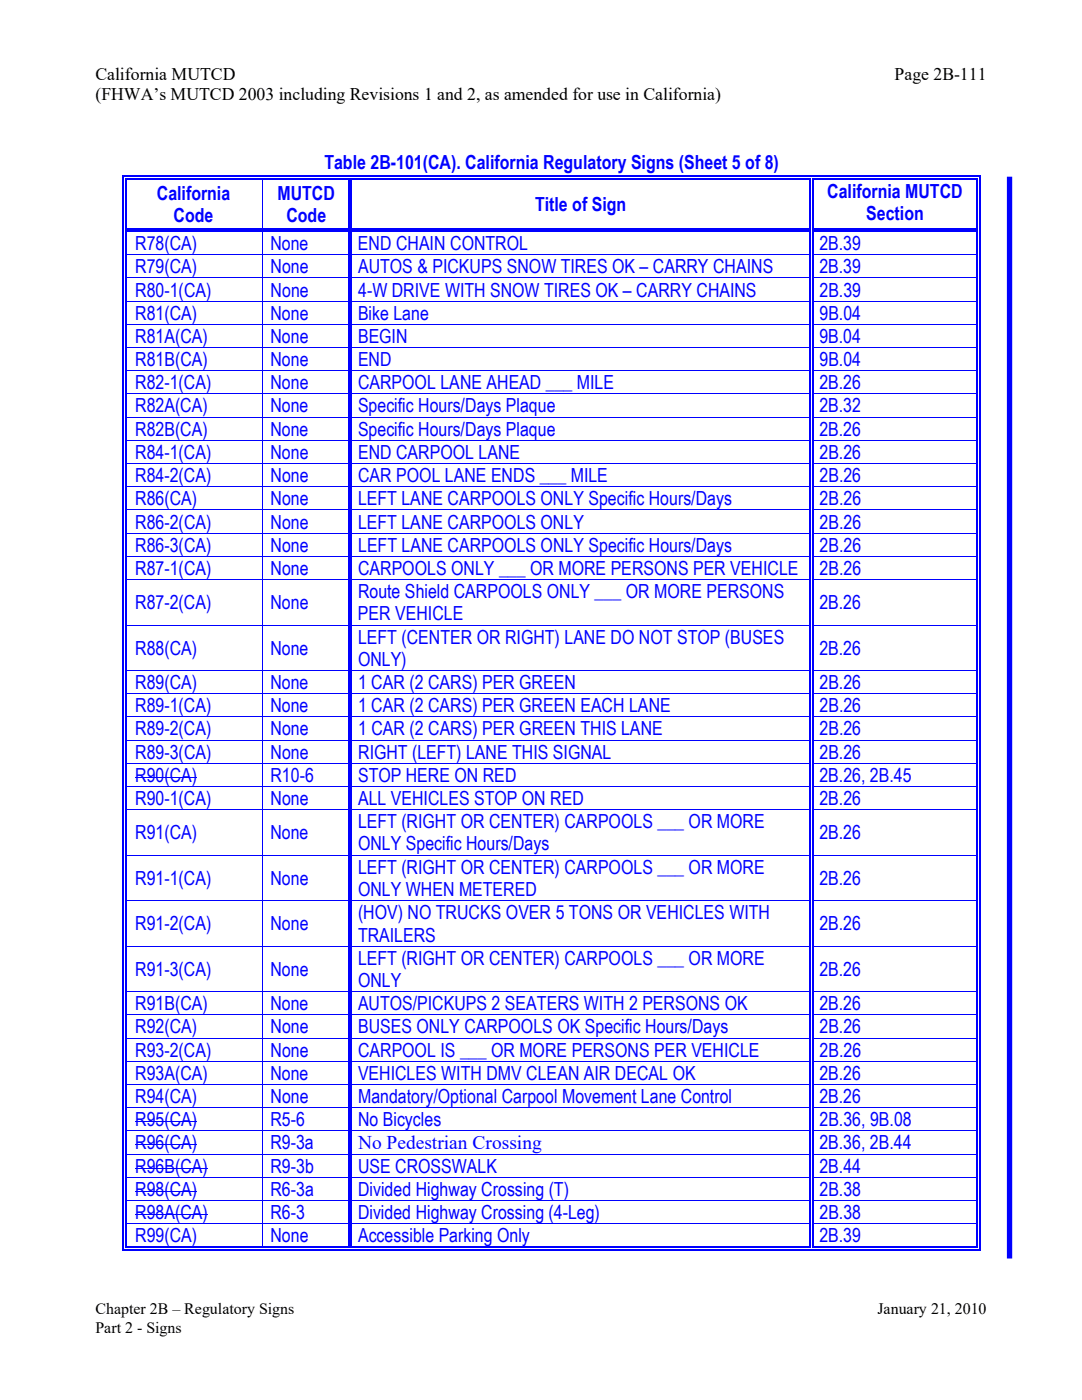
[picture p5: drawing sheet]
<svg xmlns="http://www.w3.org/2000/svg" width="216mm" height="279mm" viewBox="0 0 216 279" stroke-linecap="round" stroke-linejoin="round" font-family="sans-serif">
<defs><g id="words">
<g font-size="3.9" fill="#00f">
<text x="64.7" y="33.7">Table 2B-101(CA). California Regulatory Signs (Sheet 5 of 8)</text>
<text x="31.3" y="39.9">California</text>
<text x="55.4" y="39.9">MUTCD</text>
<text x="165.1" y="39.5">California MUTCD</text>
<text x="34.6" y="44.3">Code</text>
<text x="57.1" y="44.3">Code</text>
<text x="106.8" y="42.1">Title of Sign</text>
<text x="172.8" y="44">Section</text>
<text x="27" y="49.9">R78(CA)</text>
<text x="54" y="49.9">None</text>
<text x="71.4" y="49.9">END CHAIN CONTROL</text>
<text x="163.5" y="49.9">2B.39</text>
<text x="27" y="54.5">R79(CA)</text>
<text x="27" y="59.2">R80-1(CA)</text>
<text x="54" y="54.5">None</text>
<text x="54" y="59.2">None</text>
<text x="71.5" y="54.5">AUTOS &amp; PICKUPS SNOW TIRES OK – CARRY CHAINS</text>
<text x="71.5" y="59.2">4-W DRIVE WITH SNOW TIRES OK – CARRY CHAINS</text>
<text x="163.5" y="54.5">2B.39</text>
<text x="163.5" y="59.2">2B.39</text>
<text x="27" y="63.8">R81(CA)</text>
<text x="54" y="63.8">None</text>
<text x="71.4" y="63.8">Bike Lane</text>
<text x="163.5" y="63.8">9B.04</text>
<text x="27" y="68.4">R81A(CA)</text>
<text x="54" y="68.4">None</text>
<text x="71.5" y="68.4">BEGIN</text>
<text x="163.5" y="68.4">9B.04</text>
<text x="27" y="73.1">R81B(CA)</text>
<text x="27" y="77.7">R82-1(CA)</text>
<text x="54" y="73.1">None</text>
<text x="54" y="77.7">None</text>
<text x="71.4" y="73.1">END</text>
<text x="71.4" y="77.7">CARPOOL LANE AHEAD ___ MILE</text>
<text x="163.5" y="77.7">2B.26</text>
<text x="163.5" y="73.1">9B.04</text>
<text x="27" y="82.3">R82A(CA)</text>
<text x="54" y="82.3">None</text>
<text x="71.4" y="82.3">Specific Hours/Days Plaque</text>
<text x="163.5" y="82.3">2B.32</text>
<text x="27" y="87">R82B(CA)</text>
<text x="54" y="87">None</text>
<text x="71.4" y="87">Specific Hours/Days Plaque</text>
<text x="163.5" y="87">2B.26</text>
<text x="27" y="91.6">R84-1(CA)</text>
<text x="54" y="91.6">None</text>
<text x="71.5" y="91.6">END CARPOOL LANE</text>
<text x="163.5" y="91.6">2B.26</text>
<text x="27" y="96.2">R84-2(CA)</text>
<text x="27" y="100.8">R86(CA)</text>
<text x="54" y="100.8">None</text>
<text x="54" y="96.2">None</text>
<text x="71.5" y="96.2">CAR POOL LANE ENDS ___ MILE</text>
<text x="71.5" y="100.8">LEFT LANE CARPOOLS ONLY Specific Hours/Days</text>
<text x="163.5" y="96.2">2B.26</text>
<text x="163.5" y="100.8">2B.26</text>
<text x="27" y="105.5">R86-2(CA)</text>
<text x="54" y="105.5">None</text>
<text x="71.5" y="105.5">LEFT LANE CARPOOLS ONLY</text>
<text x="163.5" y="105.5">2B.26</text>
<text x="27" y="110.1">R86-3(CA)</text>
<text x="54" y="110.1">None</text>
<text x="71.5" y="110.1">LEFT LANE CARPOOLS ONLY Specific Hours/Days</text>
<text x="163.5" y="110.1">2B.26</text>
<text x="27" y="114.7">R87-1(CA)</text>
<text x="54" y="114.7">None</text>
<text x="71.4" y="119.4">Route Shield CARPOOLS ONLY ___ OR MORE PERSONS</text>
<text x="71.5" y="114.7">CARPOOLS ONLY ___ OR MORE PERSONS PER VEHICLE</text>
<text x="163.6" y="114.7">2B.26</text>
<text x="27" y="121.6">R87-2(CA)</text>
<text x="54" y="121.6">None</text>
<text x="71.4" y="123.8">PER VEHICLE</text>
<text x="163.5" y="121.6">2B.26</text>
<text x="27" y="130.7">R88(CA)</text>
<text x="54" y="130.7">None</text>
<text x="71.4" y="128.4">LEFT (CENTER OR RIGHT) LANE DO NOT STOP (BUSES</text>
<text x="163.5" y="130.7">2B.26</text>
<text x="27" y="137.5">R89(CA)</text>
<text x="54" y="137.5">None</text>
<text x="71.4" y="132.9">ONLY)</text>
<text x="71.4" y="137.5">1 CAR (2 CARS) PER GREEN</text>
<text x="163.5" y="137.5">2B.26</text>
<text x="27" y="142.2">R89-1(CA)</text>
<text x="54" y="142.2">None</text>
<text x="71.4" y="142.2">1 CAR (2 CARS) PER GREEN EACH LANE</text>
<text x="163.5" y="142.2">2B.26</text>
<text x="27" y="146.8">R89-2(CA)</text>
<text x="54" y="146.8">None</text>
<text x="71.5" y="146.8">1 CAR (2 CARS) PER GREEN THIS LANE</text>
<text x="163.5" y="146.8">2B.26</text>
<text x="27" y="151.4">R89-3(CA)</text>
<text x="54" y="151.4">None</text>
<text x="71.5" y="151.4">RIGHT (LEFT) LANE THIS SIGNAL</text>
<text x="163.5" y="151.4">2B.26</text>
<text x="27" y="156">R90(CA)</text>
<text x="27" y="160.7">R90-1(CA)</text>
<text x="54" y="156">R10-6</text>
<text x="54" y="160.7">None</text>
<text x="71.5" y="156">STOP HERE ON RED</text>
<text x="71.5" y="160.7">ALL VEHICLES STOP ON RED</text>
<text x="163.5" y="156">2B.26, 2B.45</text>
<text x="163.5" y="160.7">2B.26</text>
<text x="27" y="167.5">R91(CA)</text>
<text x="54" y="167.5">None</text>
<text x="71.4" y="165.3">LEFT (RIGHT OR CENTER) CARPOOLS ___ OR MORE</text>
<text x="163.5" y="167.5">2B.26</text>
<text x="71.4" y="169.7">ONLY Specific Hours/Days</text>
<text x="27" y="176.6">R91-1(CA)</text>
<text x="54" y="176.6">None</text>
<text x="71.4" y="174.4">LEFT (RIGHT OR CENTER) CARPOOLS ___ OR MORE</text>
<text x="71.4" y="178.8">ONLY WHEN METERED</text>
<text x="163.5" y="176.6">2B.26</text>
<text x="27" y="185.7">R91-2(CA)</text>
<text x="54" y="185.7">None</text>
<text x="71.4" y="183.5">(HOV) NO TRUCKS OVER 5 TONS OR VEHICLES WITH</text>
<text x="163.5" y="185.7">2B.26</text>
<text x="71.4" y="187.9">TRAILERS</text>
<text x="27" y="194.8">R91-3(CA)</text>
<text x="54" y="194.8">None</text>
<text x="71.4" y="192.5">LEFT (RIGHT OR CENTER) CARPOOLS ___ OR MORE</text>
<text x="71.4" y="197">ONLY</text>
<text x="163.5" y="194.8">2B.26</text>
<text x="27" y="201.6">R91B(CA)</text>
<text x="54" y="201.6">None</text>
<text x="71.4" y="201.6">AUTOS/PICKUPS 2 SEATERS WITH 2 PERSONS OK</text>
<text x="163.5" y="201.6">2B.26</text>
<text x="27" y="206.2">R92(CA)</text>
<text x="54" y="206.2">None</text>
<text x="71.5" y="206.2">BUSES ONLY CARPOOLS OK Specific Hours/Days</text>
<text x="163.5" y="206.2">2B.26</text>
<text x="27" y="210.9">R93-2(CA)</text>
<text x="27" y="215.5">R93A(CA)</text>
<text x="54" y="215.5">None</text>
<text x="54" y="210.9">None</text>
<text x="71.4" y="215.5">VEHICLES WITH DMV CLEAN AIR DECAL OK</text>
<text x="71.5" y="210.9">CARPOOL IS ___ OR MORE PERSONS PER VEHICLE</text>
<text x="163.5" y="215.5">2B.26</text>
<text x="163.5" y="210.9">2B.26</text>
<text x="27" y="220.1">R94(CA)</text>
<text x="54" y="220.1">None</text>
<text x="71.5" y="220.1">Mandatory/Optional Carpool Movement Lane Control</text>
<text x="163.5" y="220.1">2B.26</text>
<text x="27" y="224.8">R95(CA)</text>
<text x="54" y="224.8">R5-6</text>
<text x="71.4" y="224.8">No Bicycles</text>
<text x="163.5" y="224.8">2B.36, 9B.08</text>
<text x="27" y="229.4">R96(CA)</text>
<text x="54" y="229.4">R9-3a</text>
<text x="71.4" y="229.3">No Pedestrian Crossing</text>
<text x="163.5" y="229.4">2B.36, 2B.44</text>
<text x="27" y="234">R96B(CA)</text>
<text x="27" y="238.7">R98(CA)</text>
<text x="54" y="234">R9-3b</text>
<text x="54" y="238.7">R6-3a</text>
<text x="71.5" y="238.7">Divided Highway Crossing (T)</text>
<text x="71.5" y="234">USE CROSSWALK</text>
<text x="163.5" y="234">2B.44</text>
<text x="163.5" y="238.7">2B.38</text>
<text x="27" y="243.3">R98A(CA)</text>
<text x="54" y="243.3">R6-3</text>
<text x="71.4" y="243.3">Divided Highway Crossing (4-Leg)</text>
<text x="163.5" y="243.3">2B.38</text>
<text x="27" y="247.9">R99(CA)</text>
<text x="54" y="247.9">None</text>
<text x="71.5" y="247.9">Accessible Parking Only</text>
<text x="163.5" y="247.9">2B.39</text>
</g>
<g font-size="3.5">
<text x="19" y="15.9">California MUTCD</text>
<text x="178.5" y="15.9">Page 2B-111</text>
<text x="19" y="20">(FHWA’s MUTCD 2003 including Revisions 1 and 2, as amended for use in California)</text>
</g>
<g font-size="3.2">
<text x="19" y="262.3">Chapter 2B – Regulatory Signs</text>
<text x="175.1" y="262.3">January 21, 2010</text>
<text x="19" y="265.9">Part 2 - Signs</text>
</g>
</g></defs>
<g fill="#00f">
<path d="M24.5 35.1h.2v.8h-.2z"/>
<path d="M24.5 35.1h.8v.2h-.8z"/>
<path d="M25 35.6h.3v.3h-.3z"/>
<path d="M25 35.6h.3v.2h-.3z"/>
<path d="M25.3 35.1h.7v.2h-.7z"/>
<path d="M25.3 35.6h.7v.2h-.7z"/>
</g>
<path d="M26 35.2h26.3M26 35.7h26.3" fill="none" stroke="#00f" stroke-width=".25"/>
<g fill="#00f">
<path d="M52.3 35.8l.2 .1z"/>
<path d="M52.3 35.1h.8v.2h-.8z"/>
<path d="M52.3 35.6h.8v.2h-.8z"/>
</g>
<path d="M53.1 35.2h16.4M53.1 35.7h16.4" fill="none" stroke="#00f" stroke-width=".25"/>
<g fill="#00f">
<path d="M70 35.8l.2 .1z"/>
<path d="M69.5 35.8l.2 .1z"/>
<path d="M69.5 35.1h.7v.2h-.7z"/>
<path d="M69.5 35.6h.2v.2h-.2z"/>
<path d="M70 35.6h.2v.2h-.2z"/>
</g>
<path d="M70.2 35.2h91.3M70.2 35.7h91.3" fill="none" stroke="#00f" stroke-width=".25"/>
<g fill="#00f">
<path d="M162.1 35.8l.2 .1z"/>
<path d="M161.5 35.8l.3 .1z"/>
<path d="M161.5 35.1h.8v.2h-.8z"/>
<path d="M161.5 35.6h.3v.2h-.3z"/>
<path d="M162.1 35.6h.2v.2h-.2z"/>
</g>
<path d="M162.3 35.2h32.6M162.3 35.7h32.6" fill="none" stroke="#00f" stroke-width=".25"/>
<g fill="#00f">
<path d="M195.4 35.1h.2v.8h-.2z"/>
<path d="M194.9 35.1h.7v.2h-.7z"/>
<path d="M194.9 35.6h.2v.3h-.2z"/>
<path d="M194.9 35.6h.2v.2h-.2z"/>
</g>
<path d="M24.6 35.9v9.6M25.1 35.9v9.6M69.6 35.9v9.6M70.1 35.9v9.6M161.7 35.9v9.6M162.2 35.9v9.6M195 35.9v9.6M195.5 35.9v9.6" fill="none" stroke="#00f" stroke-width=".25"/>
<path d="M52.4 35.9v9.6" fill="none" stroke="#00f" stroke-width=".2"/>
<g fill="#00f">
<path d="M25 46.3h.3z"/>
<path d="M24.5 45.5h.2v.8h-.2z"/>
<path d="M25 45.5h.3v.3h-.3z"/>
<path d="M25 46h.3v.3h-.3z"/>
</g>
<path d="M25.3 45.6h27M25.3 46.1h27" fill="none" stroke="#00f" stroke-width=".25"/>
<g fill="#00f">
<path d="M52.3 46.3h.2z"/>
<path d="M52.3 45.5h.8v.3h-.8z"/>
<path d="M52.3 46h.8v.3h-.8z"/>
</g>
<path d="M53.1 45.6h16.4M53.1 46.1h16.4" fill="none" stroke="#00f" stroke-width=".25"/>
<g fill="#00f">
<path d="M70 46.3h.2z"/>
<path d="M69.5 46.3h.2z"/>
<path d="M69.5 45.5h.2v.3h-.2z"/>
<path d="M69.5 46h.2v.3h-.2z"/>
<path d="M70 45.5h.2v.3h-.2z"/>
<path d="M70 46h.2v.3h-.2z"/>
</g>
<path d="M70.2 45.6h91.3M70.2 46.1h91.3" fill="none" stroke="#00f" stroke-width=".25"/>
<g fill="#00f">
<path d="M162.1 46.3h.2z"/>
<path d="M161.5 46.3h.3z"/>
<path d="M161.5 45.5h.3v.3h-.3z"/>
<path d="M161.5 46h.3v.3h-.3z"/>
<path d="M162.1 45.5h.2v.3h-.2z"/>
<path d="M162.1 46h.2v.3h-.2z"/>
</g>
<path d="M162.3 45.6h32.6M162.3 46.1h32.6" fill="none" stroke="#00f" stroke-width=".25"/>
<g fill="#00f">
<path d="M195.4 46.3h.2z"/>
<path d="M194.9 46.3h.2z"/>
<path d="M194.9 45.5h.2v.3h-.2z"/>
<path d="M194.9 46h.2v.3h-.2z"/>
<path d="M195.4 45.5h.2v.8h-.2z"/>
</g>
<path d="M24.6 46.3v4.5M25.1 46.3v4.5M69.6 46.3v4.5M70.1 46.3v4.5M161.7 46.3v4.5M162.2 46.3v4.5M195 46.3v4.5M195.5 46.3v4.5" fill="none" stroke="#00f" stroke-width=".25"/>
<path d="M52.4 46.3v4.5" fill="none" stroke="#00f" stroke-width=".2"/>
<g fill="#00f">
<path d="M25 50.8h.3v.1h-.3z"/>
<path d="M24.5 50.8h.2v.1h-.2z"/>
</g>
<path d="M25.3 50.8h44.2" fill="none" stroke="#00f" stroke-width=".2"/>
<g fill="#00f">
<path d="M70 50.8h.2v.1h-.2z"/>
<path d="M69.5 50.8h.2v.1h-.2z"/>
</g>
<path d="M70.2 50.8h91.3" fill="none" stroke="#00f" stroke-width=".2"/>
<g fill="#00f">
<path d="M162.1 50.8h.2v.1h-.2z"/>
<path d="M161.5 50.8h.3v.1h-.3z"/>
</g>
<path d="M162.3 50.8h32.6" fill="none" stroke="#00f" stroke-width=".2"/>
<g fill="#00f">
<path d="M195.4 50.8h.2v.1h-.2z"/>
<path d="M194.9 50.8h.2v.1h-.2z"/>
</g>
<path d="M24.6 50.9v4.5M25.1 50.9v4.5M69.6 50.9v4.5M70.1 50.9v4.5M161.7 50.9v4.5M162.2 50.9v4.5M195 50.9v4.5M195.5 50.9v4.5" fill="none" stroke="#00f" stroke-width=".25"/>
<path d="M52.4 50.9v4.5" fill="none" stroke="#00f" stroke-width=".2"/>
<g fill="#00f">
<path d="M25 55.4h.3v.2h-.3z"/>
<path d="M24.5 55.4h.2v.2h-.2z"/>
</g>
<path d="M25.3 55.5h44.2" fill="none" stroke="#00f" stroke-width=".2"/>
<g fill="#00f">
<path d="M70 55.4h.2v.2h-.2z"/>
<path d="M69.5 55.4h.2v.2h-.2z"/>
</g>
<path d="M70.2 55.5h91.3" fill="none" stroke="#00f" stroke-width=".2"/>
<g fill="#00f">
<path d="M162.1 55.4h.2v.2h-.2z"/>
<path d="M161.5 55.4h.3v.2h-.3z"/>
</g>
<path d="M162.3 55.5h32.6" fill="none" stroke="#00f" stroke-width=".2"/>
<g fill="#00f">
<path d="M195.4 55.4h.2v.2h-.2z"/>
<path d="M194.9 55.4h.2v.2h-.2z"/>
</g>
<path d="M24.6 55.6v4.4M25.1 55.6v4.4M69.6 55.6v4.4M70.1 55.6v4.4M161.7 55.6v4.4M162.2 55.6v4.4M195 55.6v4.4M195.5 55.6v4.4" fill="none" stroke="#00f" stroke-width=".25"/>
<path d="M52.4 55.6v4.4" fill="none" stroke="#00f" stroke-width=".2"/>
<g fill="#00f">
<path d="M25 60h.3v.2h-.3z"/>
<path d="M24.5 60h.2v.2h-.2z"/>
</g>
<path d="M25.3 60.1h44.2" fill="none" stroke="#00f" stroke-width=".2"/>
<g fill="#00f">
<path d="M70 60h.2v.2h-.2z"/>
<path d="M69.5 60h.2v.2h-.2z"/>
</g>
<path d="M70.2 60.1h91.3" fill="none" stroke="#00f" stroke-width=".2"/>
<g fill="#00f">
<path d="M162.1 60h.2v.2h-.2z"/>
<path d="M161.5 60h.3v.2h-.3z"/>
</g>
<path d="M162.3 60.1h32.6" fill="none" stroke="#00f" stroke-width=".2"/>
<g fill="#00f">
<path d="M195.4 60h.2v.2h-.2z"/>
<path d="M194.9 60h.2v.2h-.2z"/>
</g>
<path d="M24.6 60.2v4.4M25.1 60.2v4.4M69.6 60.2v4.4M70.1 60.2v4.4M161.7 60.2v4.4M162.2 60.2v4.4M195 60.2v4.4M195.5 60.2v4.4" fill="none" stroke="#00f" stroke-width=".25"/>
<path d="M52.4 60.2v4.4" fill="none" stroke="#00f" stroke-width=".2"/>
<g fill="#00f">
<path d="M25 64.6h.3v.2h-.3z"/>
<path d="M24.5 64.6h.2v.2h-.2z"/>
</g>
<path d="M25.3 64.7h44.2" fill="none" stroke="#00f" stroke-width=".2"/>
<g fill="#00f">
<path d="M70 64.6h.2v.2h-.2z"/>
<path d="M69.5 64.6h.2v.2h-.2z"/>
</g>
<path d="M70.2 64.7h91.3" fill="none" stroke="#00f" stroke-width=".2"/>
<g fill="#00f">
<path d="M162.1 64.6h.2v.2h-.2z"/>
<path d="M161.5 64.6h.3v.2h-.3z"/>
</g>
<path d="M162.3 64.7h32.6" fill="none" stroke="#00f" stroke-width=".2"/>
<g fill="#00f">
<path d="M195.4 64.6h.2v.2h-.2z"/>
<path d="M194.9 64.6h.2v.2h-.2z"/>
</g>
<path d="M24.6 64.8v4.5M25.1 64.8v4.5M69.6 64.8v4.5M70.1 64.8v4.5M161.7 64.8v4.5M162.2 64.8v4.5M195 64.8v4.5M195.5 64.8v4.5" fill="none" stroke="#00f" stroke-width=".25"/>
<path d="M52.4 64.8v4.5" fill="none" stroke="#00f" stroke-width=".2"/>
<g fill="#00f">
<path d="M25 69.3h.3v.1h-.3z"/>
<path d="M24.5 69.3h.2v.1h-.2z"/>
</g>
<path d="M25.3 69.4h44.2" fill="none" stroke="#00f" stroke-width=".2"/>
<g fill="#00f">
<path d="M70 69.3h.2v.1h-.2z"/>
<path d="M69.5 69.3h.2v.1h-.2z"/>
</g>
<path d="M70.2 69.4h91.3" fill="none" stroke="#00f" stroke-width=".2"/>
<g fill="#00f">
<path d="M162.1 69.3h.2v.1h-.2z"/>
<path d="M161.5 69.3h.3v.1h-.3z"/>
</g>
<path d="M162.3 69.4h32.6" fill="none" stroke="#00f" stroke-width=".2"/>
<g fill="#00f">
<path d="M195.4 69.3h.2v.1h-.2z"/>
<path d="M194.9 69.3h.2v.1h-.2z"/>
</g>
<path d="M24.6 69.4v4.5M25.1 69.4v4.5M69.6 69.4v4.5M70.1 69.4v4.5M161.7 69.4v4.5M162.2 69.4v4.5M195 69.4v4.5M195.5 69.4v4.5" fill="none" stroke="#00f" stroke-width=".25"/>
<path d="M52.4 69.4v4.5" fill="none" stroke="#00f" stroke-width=".2"/>
<g fill="#00f">
<path d="M25 73.9h.3v.2h-.3z"/>
<path d="M24.5 73.9h.2v.2h-.2z"/>
</g>
<path d="M25.3 74h44.2" fill="none" stroke="#00f" stroke-width=".2"/>
<g fill="#00f">
<path d="M70 73.9h.2v.2h-.2z"/>
<path d="M69.5 73.9h.2v.2h-.2z"/>
</g>
<path d="M70.2 74h91.3" fill="none" stroke="#00f" stroke-width=".2"/>
<g fill="#00f">
<path d="M162.1 73.9h.2v.2h-.2z"/>
<path d="M161.5 73.9h.3v.2h-.3z"/>
</g>
<path d="M162.3 74h32.6" fill="none" stroke="#00f" stroke-width=".2"/>
<g fill="#00f">
<path d="M195.4 73.9h.2v.2h-.2z"/>
<path d="M194.9 73.9h.2v.2h-.2z"/>
</g>
<path d="M24.6 74.1v4.4M25.1 74.1v4.4M69.6 74.1v4.4M70.1 74.1v4.4M161.7 74.1v4.4M162.2 74.1v4.4M195 74.1v4.4M195.5 74.1v4.4" fill="none" stroke="#00f" stroke-width=".25"/>
<path d="M52.4 74.1v4.4" fill="none" stroke="#00f" stroke-width=".2"/>
<g fill="#00f">
<path d="M25 78.5h.3v.2h-.3z"/>
<path d="M24.5 78.5h.2v.2h-.2z"/>
</g>
<path d="M25.3 78.6h44.2" fill="none" stroke="#00f" stroke-width=".2"/>
<g fill="#00f">
<path d="M70 78.5h.2v.2h-.2z"/>
<path d="M69.5 78.5h.2v.2h-.2z"/>
</g>
<path d="M70.2 78.6h91.3" fill="none" stroke="#00f" stroke-width=".2"/>
<g fill="#00f">
<path d="M162.1 78.5h.2v.2h-.2z"/>
<path d="M161.5 78.5h.3v.2h-.3z"/>
</g>
<path d="M162.3 78.6h32.6" fill="none" stroke="#00f" stroke-width=".2"/>
<g fill="#00f">
<path d="M195.4 78.5h.2v.2h-.2z"/>
<path d="M194.9 78.5h.2v.2h-.2z"/>
</g>
<path d="M24.6 78.7v4.5M25.1 78.7v4.5M69.6 78.7v4.5M70.1 78.7v4.5M161.7 78.7v4.5M162.2 78.7v4.5M195 78.7v4.5M195.5 78.7v4.5" fill="none" stroke="#00f" stroke-width=".25"/>
<path d="M52.4 78.7v4.5" fill="none" stroke="#00f" stroke-width=".2"/>
<g fill="#00f">
<path d="M25 83.2h.3v.1h-.3z"/>
<path d="M24.5 83.2h.2v.1h-.2z"/>
</g>
<path d="M25.3 83.2h44.2" fill="none" stroke="#00f" stroke-width=".2"/>
<g fill="#00f">
<path d="M70 83.2h.2v.1h-.2z"/>
<path d="M69.5 83.2h.2v.1h-.2z"/>
</g>
<path d="M70.2 83.2h91.3" fill="none" stroke="#00f" stroke-width=".2"/>
<g fill="#00f">
<path d="M162.1 83.2h.2v.1h-.2z"/>
<path d="M161.5 83.2h.3v.1h-.3z"/>
</g>
<path d="M162.3 83.2h32.6" fill="none" stroke="#00f" stroke-width=".2"/>
<g fill="#00f">
<path d="M195.4 83.2h.2v.1h-.2z"/>
<path d="M194.9 83.2h.2v.1h-.2z"/>
</g>
<path d="M24.6 83.3v4.5M25.1 83.3v4.5M69.6 83.3v4.5M70.1 83.3v4.5M161.7 83.3v4.5M162.2 83.3v4.5M195 83.3v4.5M195.5 83.3v4.5" fill="none" stroke="#00f" stroke-width=".25"/>
<path d="M52.4 83.3v4.5" fill="none" stroke="#00f" stroke-width=".2"/>
<g fill="#00f">
<path d="M25 87.8h.3v.1h-.3z"/>
<path d="M24.5 87.8h.2v.1h-.2z"/>
</g>
<path d="M25.3 87.9h44.2" fill="none" stroke="#00f" stroke-width=".2"/>
<g fill="#00f">
<path d="M70 87.8h.2v.1h-.2z"/>
<path d="M69.5 87.8h.2v.1h-.2z"/>
</g>
<path d="M70.2 87.9h91.3" fill="none" stroke="#00f" stroke-width=".2"/>
<g fill="#00f">
<path d="M162.1 87.8h.2v.1h-.2z"/>
<path d="M161.5 87.8h.3v.1h-.3z"/>
</g>
<path d="M162.3 87.9h32.6" fill="none" stroke="#00f" stroke-width=".2"/>
<g fill="#00f">
<path d="M195.4 87.8h.2v.1h-.2z"/>
<path d="M194.9 87.8h.2v.1h-.2z"/>
</g>
<path d="M24.6 87.9v4.5M25.1 87.9v4.5M69.6 87.9v4.5M70.1 87.9v4.5M161.7 87.9v4.5M162.2 87.9v4.5M195 87.9v4.5M195.5 87.9v4.5" fill="none" stroke="#00f" stroke-width=".25"/>
<path d="M52.4 87.9v4.5" fill="none" stroke="#00f" stroke-width=".2"/>
<g fill="#00f">
<path d="M25 92.4h.3v.2h-.3z"/>
<path d="M24.5 92.4h.2v.2h-.2z"/>
</g>
<path d="M25.3 92.5h44.2" fill="none" stroke="#00f" stroke-width=".2"/>
<g fill="#00f">
<path d="M70 92.4h.2v.2h-.2z"/>
<path d="M69.5 92.4h.2v.2h-.2z"/>
</g>
<path d="M70.2 92.5h91.3" fill="none" stroke="#00f" stroke-width=".2"/>
<g fill="#00f">
<path d="M162.1 92.4h.2v.2h-.2z"/>
<path d="M161.5 92.4h.3v.2h-.3z"/>
</g>
<path d="M162.3 92.5h32.6" fill="none" stroke="#00f" stroke-width=".2"/>
<g fill="#00f">
<path d="M195.4 92.4h.2v.2h-.2z"/>
<path d="M194.9 92.4h.2v.2h-.2z"/>
</g>
<path d="M24.6 92.6v4.4M25.1 92.6v4.4M69.6 92.6v4.4M70.1 92.6v4.4M161.7 92.6v4.4M162.2 92.6v4.4M195 92.6v4.4M195.5 92.6v4.4" fill="none" stroke="#00f" stroke-width=".25"/>
<path d="M52.4 92.6v4.4" fill="none" stroke="#00f" stroke-width=".2"/>
<g fill="#00f">
<path d="M25 97h.3v.2h-.3z"/>
<path d="M24.5 97h.2v.2h-.2z"/>
</g>
<path d="M25.3 97.1h44.2" fill="none" stroke="#00f" stroke-width=".2"/>
<g fill="#00f">
<path d="M70 97h.2v.2h-.2z"/>
<path d="M69.5 97h.2v.2h-.2z"/>
</g>
<path d="M70.2 97.1h91.3" fill="none" stroke="#00f" stroke-width=".2"/>
<g fill="#00f">
<path d="M162.1 97h.2v.2h-.2z"/>
<path d="M161.5 97h.3v.2h-.3z"/>
</g>
<path d="M162.3 97.1h32.6" fill="none" stroke="#00f" stroke-width=".2"/>
<g fill="#00f">
<path d="M195.4 97h.2v.2h-.2z"/>
<path d="M194.9 97h.2v.2h-.2z"/>
</g>
<path d="M24.6 97.2v4.5M25.1 97.2v4.5M69.6 97.2v4.5M70.1 97.2v4.5M161.7 97.2v4.5M162.2 97.2v4.5M195 97.2v4.5M195.5 97.2v4.5" fill="none" stroke="#00f" stroke-width=".25"/>
<path d="M52.4 97.2v4.5" fill="none" stroke="#00f" stroke-width=".2"/>
<g fill="#00f">
<path d="M25 101.7h.3v.2h-.3z"/>
<path d="M24.5 101.7h.2v.2h-.2z"/>
</g>
<path d="M25.3 101.8h44.2" fill="none" stroke="#00f" stroke-width=".2"/>
<g fill="#00f">
<path d="M70 101.7h.2v.2h-.2z"/>
<path d="M69.5 101.7h.2v.2h-.2z"/>
</g>
<path d="M70.2 101.8h91.3" fill="none" stroke="#00f" stroke-width=".2"/>
<g fill="#00f">
<path d="M162.1 101.7h.2v.2h-.2z"/>
<path d="M161.5 101.7h.3v.2h-.3z"/>
</g>
<path d="M162.3 101.8h32.6" fill="none" stroke="#00f" stroke-width=".2"/>
<g fill="#00f">
<path d="M195.4 101.7h.2v.2h-.2z"/>
<path d="M194.9 101.7h.2v.2h-.2z"/>
</g>
<path d="M24.6 101.9v4.4M25.1 101.9v4.4M69.6 101.9v4.4M70.1 101.9v4.4M161.7 101.9v4.4M162.2 101.9v4.4M195 101.9v4.4M195.5 101.9v4.4" fill="none" stroke="#00f" stroke-width=".25"/>
<path d="M52.4 101.9v4.4" fill="none" stroke="#00f" stroke-width=".2"/>
<g fill="#00f">
<path d="M25 106.3h.3v.2h-.3z"/>
<path d="M24.5 106.3h.2v.2h-.2z"/>
</g>
<path d="M25.3 106.4h44.2" fill="none" stroke="#00f" stroke-width=".2"/>
<g fill="#00f">
<path d="M70 106.3h.2v.2h-.2z"/>
<path d="M69.5 106.3h.2v.2h-.2z"/>
</g>
<path d="M70.2 106.4h91.3" fill="none" stroke="#00f" stroke-width=".2"/>
<g fill="#00f">
<path d="M162.1 106.3h.2v.2h-.2z"/>
<path d="M161.5 106.3h.3v.2h-.3z"/>
</g>
<path d="M162.3 106.4h32.6" fill="none" stroke="#00f" stroke-width=".2"/>
<g fill="#00f">
<path d="M195.4 106.3h.2v.2h-.2z"/>
<path d="M194.9 106.3h.2v.2h-.2z"/>
</g>
<path d="M24.6 106.5v4.4M25.1 106.5v4.4M69.6 106.5v4.4M70.1 106.5v4.4M161.7 106.5v4.4M162.2 106.5v4.4M195 106.5v4.4M195.5 106.5v4.4" fill="none" stroke="#00f" stroke-width=".25"/>
<path d="M52.4 106.5v4.4" fill="none" stroke="#00f" stroke-width=".2"/>
<g fill="#00f">
<path d="M25 110.9h.3v.2h-.3z"/>
<path d="M24.5 110.9h.2v.2h-.2z"/>
</g>
<path d="M25.3 111h44.2" fill="none" stroke="#00f" stroke-width=".2"/>
<g fill="#00f">
<path d="M70 110.9h.2v.2h-.2z"/>
<path d="M69.5 110.9h.2v.2h-.2z"/>
</g>
<path d="M70.2 111h91.3" fill="none" stroke="#00f" stroke-width=".2"/>
<g fill="#00f">
<path d="M162.1 110.9h.2v.2h-.2z"/>
<path d="M161.5 110.9h.3v.2h-.3z"/>
</g>
<path d="M162.3 111h32.6" fill="none" stroke="#00f" stroke-width=".2"/>
<g fill="#00f">
<path d="M195.4 110.9h.2v.2h-.2z"/>
<path d="M194.9 110.9h.2v.2h-.2z"/>
</g>
<path d="M24.6 111.1v4.5M25.1 111.1v4.5M69.6 111.1v4.5M70.1 111.1v4.5M161.7 111.1v4.5M162.2 111.1v4.5M195 111.1v4.5M195.5 111.1v4.5" fill="none" stroke="#00f" stroke-width=".25"/>
<path d="M52.4 111.1v4.5" fill="none" stroke="#00f" stroke-width=".2"/>
<g fill="#00f">
<path d="M25 115.6h.3v.1h-.3z"/>
<path d="M24.5 115.6h.2v.1h-.2z"/>
</g>
<path d="M25.3 115.7h44.2" fill="none" stroke="#00f" stroke-width=".2"/>
<g fill="#00f">
<path d="M70 115.6h.2v.1h-.2z"/>
<path d="M69.5 115.6h.2v.1h-.2z"/>
</g>
<path d="M70.2 115.7h91.3" fill="none" stroke="#00f" stroke-width=".2"/>
<g fill="#00f">
<path d="M162.1 115.6h.2v.1h-.2z"/>
<path d="M161.5 115.6h.3v.1h-.3z"/>
</g>
<path d="M162.3 115.7h32.6" fill="none" stroke="#00f" stroke-width=".2"/>
<g fill="#00f">
<path d="M195.4 115.6h.2v.1h-.2z"/>
<path d="M194.9 115.6h.2v.1h-.2z"/>
</g>
<path d="M24.6 115.7v9M25.1 115.7v9M69.6 115.7v9M70.1 115.7v9M161.7 115.7v9M162.2 115.7v9M195 115.7v9M195.5 115.7v9" fill="none" stroke="#00f" stroke-width=".25"/>
<path d="M52.4 115.7v9" fill="none" stroke="#00f" stroke-width=".2"/>
<g fill="#00f">
<path d="M25 124.7h.3v.1h-.3z"/>
<path d="M24.5 124.7h.2v.1h-.2z"/>
</g>
<path d="M25.3 124.7h44.2" fill="none" stroke="#00f" stroke-width=".2"/>
<g fill="#00f">
<path d="M70 124.7h.2v.1h-.2z"/>
<path d="M69.5 124.7h.2v.1h-.2z"/>
</g>
<path d="M70.2 124.7h91.3" fill="none" stroke="#00f" stroke-width=".2"/>
<g fill="#00f">
<path d="M162.1 124.7h.2v.1h-.2z"/>
<path d="M161.5 124.7h.3v.1h-.3z"/>
</g>
<path d="M162.3 124.7h32.6" fill="none" stroke="#00f" stroke-width=".2"/>
<g fill="#00f">
<path d="M195.4 124.7h.2v.1h-.2z"/>
<path d="M194.9 124.7h.2v.1h-.2z"/>
</g>
<path d="M24.6 124.8v8.9M25.1 124.8v8.9M69.6 124.8v8.9M70.1 124.8v8.9M161.7 124.8v8.9M162.2 124.8v8.9M195 124.8v8.9M195.5 124.8v8.9" fill="none" stroke="#00f" stroke-width=".25"/>
<path d="M52.4 124.8v8.9" fill="none" stroke="#00f" stroke-width=".2"/>
<g fill="#00f">
<path d="M25 133.7h.3v.2h-.3z"/>
<path d="M24.5 133.7h.2v.2h-.2z"/>
</g>
<path d="M25.3 133.8h44.2" fill="none" stroke="#00f" stroke-width=".2"/>
<g fill="#00f">
<path d="M70 133.7h.2v.2h-.2z"/>
<path d="M69.5 133.7h.2v.2h-.2z"/>
</g>
<path d="M70.2 133.8h91.3" fill="none" stroke="#00f" stroke-width=".2"/>
<g fill="#00f">
<path d="M162.1 133.7h.2v.2h-.2z"/>
<path d="M161.5 133.7h.3v.2h-.3z"/>
</g>
<path d="M162.3 133.8h32.6" fill="none" stroke="#00f" stroke-width=".2"/>
<g fill="#00f">
<path d="M195.4 133.7h.2v.2h-.2z"/>
<path d="M194.9 133.7h.2v.2h-.2z"/>
</g>
<path d="M24.6 133.9v4.5M25.1 133.9v4.5M69.6 133.9v4.5M70.1 133.9v4.5M161.7 133.9v4.5M162.2 133.9v4.5M195 133.9v4.5M195.5 133.9v4.5" fill="none" stroke="#00f" stroke-width=".25"/>
<path d="M52.4 133.9v4.5" fill="none" stroke="#00f" stroke-width=".2"/>
<g fill="#00f">
<path d="M25 138.4h.3v.1h-.3z"/>
<path d="M24.5 138.4h.2v.1h-.2z"/>
</g>
<path d="M25.3 138.5h44.2" fill="none" stroke="#00f" stroke-width=".2"/>
<g fill="#00f">
<path d="M70 138.4h.2v.1h-.2z"/>
<path d="M69.5 138.4h.2v.1h-.2z"/>
</g>
<path d="M70.2 138.5h91.3" fill="none" stroke="#00f" stroke-width=".2"/>
<g fill="#00f">
<path d="M162.1 138.4h.2v.1h-.2z"/>
<path d="M161.5 138.4h.3v.1h-.3z"/>
</g>
<path d="M162.3 138.5h32.6" fill="none" stroke="#00f" stroke-width=".2"/>
<g fill="#00f">
<path d="M195.4 138.4h.2v.1h-.2z"/>
<path d="M194.9 138.4h.2v.1h-.2z"/>
</g>
<path d="M24.6 138.5v4.5M25.1 138.5v4.5M69.6 138.5v4.5M70.1 138.5v4.5M161.7 138.5v4.5M162.2 138.5v4.5M195 138.5v4.5M195.5 138.5v4.5" fill="none" stroke="#00f" stroke-width=".25"/>
<path d="M52.4 138.5v4.5" fill="none" stroke="#00f" stroke-width=".2"/>
<g fill="#00f">
<path d="M25 143h.3v.2h-.3z"/>
<path d="M24.5 143h.2v.2h-.2z"/>
</g>
<path d="M25.3 143.1h44.2" fill="none" stroke="#00f" stroke-width=".2"/>
<g fill="#00f">
<path d="M70 143h.2v.2h-.2z"/>
<path d="M69.5 143h.2v.2h-.2z"/>
</g>
<path d="M70.2 143.1h91.3" fill="none" stroke="#00f" stroke-width=".2"/>
<g fill="#00f">
<path d="M162.1 143h.2v.2h-.2z"/>
<path d="M161.5 143h.3v.2h-.3z"/>
</g>
<path d="M162.3 143.1h32.6" fill="none" stroke="#00f" stroke-width=".2"/>
<g fill="#00f">
<path d="M195.4 143h.2v.2h-.2z"/>
<path d="M194.9 143h.2v.2h-.2z"/>
</g>
<path d="M24.6 143.2v4.4M25.1 143.2v4.4M69.6 143.2v4.4M70.1 143.2v4.4M161.7 143.2v4.4M162.2 143.2v4.4M195 143.2v4.4M195.5 143.2v4.4" fill="none" stroke="#00f" stroke-width=".25"/>
<path d="M52.4 143.2v4.4" fill="none" stroke="#00f" stroke-width=".2"/>
<g fill="#00f">
<path d="M25 147.6h.3v.2h-.3z"/>
<path d="M24.5 147.6h.2v.2h-.2z"/>
</g>
<path d="M25.3 147.7h44.2" fill="none" stroke="#00f" stroke-width=".2"/>
<g fill="#00f">
<path d="M70 147.6h.2v.2h-.2z"/>
<path d="M69.5 147.6h.2v.2h-.2z"/>
</g>
<path d="M70.2 147.7h91.3" fill="none" stroke="#00f" stroke-width=".2"/>
<g fill="#00f">
<path d="M162.1 147.6h.2v.2h-.2z"/>
<path d="M161.5 147.6h.3v.2h-.3z"/>
</g>
<path d="M162.3 147.7h32.6" fill="none" stroke="#00f" stroke-width=".2"/>
<g fill="#00f">
<path d="M195.4 147.6h.2v.2h-.2z"/>
<path d="M194.9 147.6h.2v.2h-.2z"/>
</g>
<path d="M24.6 147.8v4.5M25.1 147.8v4.5M69.6 147.8v4.5M70.1 147.8v4.5M161.7 147.8v4.5M162.2 147.8v4.5M195 147.8v4.5M195.5 147.8v4.5" fill="none" stroke="#00f" stroke-width=".25"/>
<path d="M27 155.1h12.3M52.4 147.8v4.5" fill="none" stroke="#00f" stroke-width=".2"/>
<g fill="#00f">
<path d="M25 152.3h.3v.1h-.3z"/>
<path d="M24.5 152.3h.2v.1h-.2z"/>
</g>
<path d="M25.3 152.3h44.2" fill="none" stroke="#00f" stroke-width=".2"/>
<g fill="#00f">
<path d="M70 152.3h.2v.1h-.2z"/>
<path d="M69.5 152.3h.2v.1h-.2z"/>
</g>
<path d="M70.2 152.3h91.3" fill="none" stroke="#00f" stroke-width=".2"/>
<g fill="#00f">
<path d="M162.1 152.3h.2v.1h-.2z"/>
<path d="M161.5 152.3h.3v.1h-.3z"/>
</g>
<path d="M162.3 152.3h32.6" fill="none" stroke="#00f" stroke-width=".2"/>
<g fill="#00f">
<path d="M195.4 152.3h.2v.1h-.2z"/>
<path d="M194.9 152.3h.2v.1h-.2z"/>
</g>
<path d="M24.6 152.4v4.5M25.1 152.4v4.5M69.6 152.4v4.5M70.1 152.4v4.5M161.7 152.4v4.5M162.2 152.4v4.5M195 152.4v4.5M195.5 152.4v4.5" fill="none" stroke="#00f" stroke-width=".25"/>
<path d="M52.4 152.4v4.5" fill="none" stroke="#00f" stroke-width=".2"/>
<g fill="#00f">
<path d="M25 156.9h.3v.1h-.3z"/>
<path d="M24.5 156.9h.2v.1h-.2z"/>
</g>
<path d="M25.3 157h44.2" fill="none" stroke="#00f" stroke-width=".2"/>
<g fill="#00f">
<path d="M70 156.9h.2v.1h-.2z"/>
<path d="M69.5 156.9h.2v.1h-.2z"/>
</g>
<path d="M70.2 157h91.3" fill="none" stroke="#00f" stroke-width=".2"/>
<g fill="#00f">
<path d="M162.1 156.9h.2v.1h-.2z"/>
<path d="M161.5 156.9h.3v.1h-.3z"/>
</g>
<path d="M162.3 157h32.6" fill="none" stroke="#00f" stroke-width=".2"/>
<g fill="#00f">
<path d="M195.4 156.9h.2v.1h-.2z"/>
<path d="M194.9 156.9h.2v.1h-.2z"/>
</g>
<path d="M24.6 157v4.5M25.1 157v4.5M69.6 157v4.5M70.1 157v4.5M161.7 157v4.5M162.2 157v4.5M195 157v4.5M195.5 157v4.5" fill="none" stroke="#00f" stroke-width=".25"/>
<path d="M52.4 157v4.5" fill="none" stroke="#00f" stroke-width=".2"/>
<g fill="#00f">
<path d="M25 161.5h.3v.2h-.3z"/>
<path d="M24.5 161.5h.2v.2h-.2z"/>
</g>
<path d="M25.3 161.6h44.2" fill="none" stroke="#00f" stroke-width=".2"/>
<g fill="#00f">
<path d="M70 161.5h.2v.2h-.2z"/>
<path d="M69.5 161.5h.2v.2h-.2z"/>
</g>
<path d="M70.2 161.6h91.3" fill="none" stroke="#00f" stroke-width=".2"/>
<g fill="#00f">
<path d="M162.1 161.5h.2v.2h-.2z"/>
<path d="M161.5 161.5h.3v.2h-.3z"/>
</g>
<path d="M162.3 161.6h32.6" fill="none" stroke="#00f" stroke-width=".2"/>
<g fill="#00f">
<path d="M195.4 161.5h.2v.2h-.2z"/>
<path d="M194.9 161.5h.2v.2h-.2z"/>
</g>
<path d="M24.6 161.7v8.9M25.1 161.7v8.9M69.6 161.7v8.9M70.1 161.7v8.9M161.7 161.7v8.9M162.2 161.7v8.9M195 161.7v8.9M195.5 161.7v8.9" fill="none" stroke="#00f" stroke-width=".25"/>
<path d="M52.4 161.7v8.9" fill="none" stroke="#00f" stroke-width=".2"/>
<g fill="#00f">
<path d="M25 170.6h.3v.2h-.3z"/>
<path d="M24.5 170.6h.2v.2h-.2z"/>
</g>
<path d="M25.3 170.7h44.2" fill="none" stroke="#00f" stroke-width=".2"/>
<g fill="#00f">
<path d="M70 170.6h.2v.2h-.2z"/>
<path d="M69.5 170.6h.2v.2h-.2z"/>
</g>
<path d="M70.2 170.7h91.3" fill="none" stroke="#00f" stroke-width=".2"/>
<g fill="#00f">
<path d="M162.1 170.6h.2v.2h-.2z"/>
<path d="M161.5 170.6h.3v.2h-.3z"/>
</g>
<path d="M162.3 170.7h32.6" fill="none" stroke="#00f" stroke-width=".2"/>
<g fill="#00f">
<path d="M195.4 170.6h.2v.2h-.2z"/>
<path d="M194.9 170.6h.2v.2h-.2z"/>
</g>
<path d="M24.6 170.8v8.9M25.1 170.8v8.9M69.6 170.8v8.9M70.1 170.8v8.9M161.7 170.8v8.9M162.2 170.8v8.9M195 170.8v8.9M195.5 170.8v8.9" fill="none" stroke="#00f" stroke-width=".25"/>
<path d="M52.4 170.8v8.9" fill="none" stroke="#00f" stroke-width=".2"/>
<g fill="#00f">
<path d="M25 179.7h.3v.1h-.3z"/>
<path d="M24.5 179.7h.2v.1h-.2z"/>
</g>
<path d="M25.3 179.7h44.2" fill="none" stroke="#00f" stroke-width=".2"/>
<g fill="#00f">
<path d="M70 179.7h.2v.1h-.2z"/>
<path d="M69.5 179.7h.2v.1h-.2z"/>
</g>
<path d="M70.2 179.7h91.3" fill="none" stroke="#00f" stroke-width=".2"/>
<g fill="#00f">
<path d="M162.1 179.7h.2v.1h-.2z"/>
<path d="M161.5 179.7h.3v.1h-.3z"/>
</g>
<path d="M162.3 179.7h32.6" fill="none" stroke="#00f" stroke-width=".2"/>
<g fill="#00f">
<path d="M195.4 179.7h.2v.1h-.2z"/>
<path d="M194.9 179.7h.2v.1h-.2z"/>
</g>
<path d="M24.6 179.8v8.9M25.1 179.8v8.9M69.6 179.8v8.9M70.1 179.8v8.9M161.7 179.8v8.9M162.2 179.8v8.9M195 179.8v8.9M195.5 179.8v8.9" fill="none" stroke="#00f" stroke-width=".25"/>
<path d="M52.4 179.8v8.9" fill="none" stroke="#00f" stroke-width=".2"/>
<g fill="#00f">
<path d="M25 188.7h.3v.2h-.3z"/>
<path d="M24.5 188.7h.2v.2h-.2z"/>
</g>
<path d="M25.3 188.8h44.2" fill="none" stroke="#00f" stroke-width=".2"/>
<g fill="#00f">
<path d="M70 188.7h.2v.2h-.2z"/>
<path d="M69.5 188.7h.2v.2h-.2z"/>
</g>
<path d="M70.2 188.8h91.3" fill="none" stroke="#00f" stroke-width=".2"/>
<g fill="#00f">
<path d="M162.1 188.7h.2v.2h-.2z"/>
<path d="M161.5 188.7h.3v.2h-.3z"/>
</g>
<path d="M162.3 188.8h32.6" fill="none" stroke="#00f" stroke-width=".2"/>
<g fill="#00f">
<path d="M195.4 188.7h.2v.2h-.2z"/>
<path d="M194.9 188.7h.2v.2h-.2z"/>
</g>
<path d="M24.6 188.9v8.9M25.1 188.9v8.9M69.6 188.9v8.9M70.1 188.9v8.9M161.7 188.9v8.9M162.2 188.9v8.9M195 188.9v8.9M195.5 188.9v8.9" fill="none" stroke="#00f" stroke-width=".25"/>
<path d="M52.4 188.9v8.9" fill="none" stroke="#00f" stroke-width=".2"/>
<g fill="#00f">
<path d="M25 197.8h.3v.2h-.3z"/>
<path d="M24.5 197.8h.2v.2h-.2z"/>
</g>
<path d="M25.3 197.9h44.2" fill="none" stroke="#00f" stroke-width=".2"/>
<g fill="#00f">
<path d="M70 197.8h.2v.2h-.2z"/>
<path d="M69.5 197.8h.2v.2h-.2z"/>
</g>
<path d="M70.2 197.9h91.3" fill="none" stroke="#00f" stroke-width=".2"/>
<g fill="#00f">
<path d="M162.1 197.8h.2v.2h-.2z"/>
<path d="M161.5 197.8h.3v.2h-.3z"/>
</g>
<path d="M162.3 197.9h32.6" fill="none" stroke="#00f" stroke-width=".2"/>
<g fill="#00f">
<path d="M195.4 197.8h.2v.2h-.2z"/>
<path d="M194.9 197.8h.2v.2h-.2z"/>
</g>
<path d="M24.6 198v4.5M25.1 198v4.5M69.6 198v4.5M70.1 198v4.5M161.7 198v4.5M162.2 198v4.5M195 198v4.5M195.5 198v4.5" fill="none" stroke="#00f" stroke-width=".25"/>
<path d="M52.4 198v4.5" fill="none" stroke="#00f" stroke-width=".2"/>
<g fill="#00f">
<path d="M25 202.5h.3v.1h-.3z"/>
<path d="M24.5 202.5h.2v.1h-.2z"/>
</g>
<path d="M25.3 202.5h44.2" fill="none" stroke="#00f" stroke-width=".2"/>
<g fill="#00f">
<path d="M70 202.5h.2v.1h-.2z"/>
<path d="M69.5 202.5h.2v.1h-.2z"/>
</g>
<path d="M70.2 202.5h91.3" fill="none" stroke="#00f" stroke-width=".2"/>
<g fill="#00f">
<path d="M162.1 202.5h.2v.1h-.2z"/>
<path d="M161.5 202.5h.3v.1h-.3z"/>
</g>
<path d="M162.3 202.5h32.6" fill="none" stroke="#00f" stroke-width=".2"/>
<g fill="#00f">
<path d="M195.4 202.5h.2v.1h-.2z"/>
<path d="M194.9 202.5h.2v.1h-.2z"/>
</g>
<path d="M24.6 202.6v4.5M25.1 202.6v4.5M69.6 202.6v4.5M70.1 202.6v4.5M161.7 202.6v4.5M162.2 202.6v4.5M195 202.6v4.5M195.5 202.6v4.5" fill="none" stroke="#00f" stroke-width=".25"/>
<path d="M52.4 202.6v4.5" fill="none" stroke="#00f" stroke-width=".2"/>
<g fill="#00f">
<path d="M25 207.1h.3v.2h-.3z"/>
<path d="M24.5 207.1h.2v.2h-.2z"/>
</g>
<path d="M25.3 207.2h44.2" fill="none" stroke="#00f" stroke-width=".2"/>
<g fill="#00f">
<path d="M70 207.1h.2v.2h-.2z"/>
<path d="M69.5 207.1h.2v.2h-.2z"/>
</g>
<path d="M70.2 207.2h91.3" fill="none" stroke="#00f" stroke-width=".2"/>
<g fill="#00f">
<path d="M162.1 207.1h.2v.2h-.2z"/>
<path d="M161.5 207.1h.3v.2h-.3z"/>
</g>
<path d="M162.3 207.2h32.6" fill="none" stroke="#00f" stroke-width=".2"/>
<g fill="#00f">
<path d="M195.4 207.1h.2v.2h-.2z"/>
<path d="M194.9 207.1h.2v.2h-.2z"/>
</g>
<path d="M24.6 207.3v4.4M25.1 207.3v4.4M69.6 207.3v4.4M70.1 207.3v4.4M161.7 207.3v4.4M162.2 207.3v4.4M195 207.3v4.4M195.5 207.3v4.4" fill="none" stroke="#00f" stroke-width=".25"/>
<path d="M52.4 207.3v4.4" fill="none" stroke="#00f" stroke-width=".2"/>
<g fill="#00f">
<path d="M25 211.7h.3v.2h-.3z"/>
<path d="M24.5 211.7h.2v.2h-.2z"/>
</g>
<path d="M25.3 211.8h44.2" fill="none" stroke="#00f" stroke-width=".2"/>
<g fill="#00f">
<path d="M70 211.7h.2v.2h-.2z"/>
<path d="M69.5 211.7h.2v.2h-.2z"/>
</g>
<path d="M70.2 211.8h91.3" fill="none" stroke="#00f" stroke-width=".2"/>
<g fill="#00f">
<path d="M162.1 211.7h.2v.2h-.2z"/>
<path d="M161.5 211.7h.3v.2h-.3z"/>
</g>
<path d="M162.3 211.8h32.6" fill="none" stroke="#00f" stroke-width=".2"/>
<g fill="#00f">
<path d="M195.4 211.7h.2v.2h-.2z"/>
<path d="M194.9 211.7h.2v.2h-.2z"/>
</g>
<path d="M24.6 211.9v4.4M25.1 211.9v4.4M69.6 211.9v4.4M70.1 211.9v4.4M161.7 211.9v4.4M162.2 211.9v4.4M195 211.9v4.4M195.5 211.9v4.4" fill="none" stroke="#00f" stroke-width=".25"/>
<path d="M52.4 211.9v4.4" fill="none" stroke="#00f" stroke-width=".2"/>
<g fill="#00f">
<path d="M25 216.3h.3v.2h-.3z"/>
<path d="M24.5 216.3h.2v.2h-.2z"/>
</g>
<path d="M25.3 216.4h44.2" fill="none" stroke="#00f" stroke-width=".2"/>
<g fill="#00f">
<path d="M70 216.3h.2v.2h-.2z"/>
<path d="M69.5 216.3h.2v.2h-.2z"/>
</g>
<path d="M70.2 216.4h91.3" fill="none" stroke="#00f" stroke-width=".2"/>
<g fill="#00f">
<path d="M162.1 216.3h.2v.2h-.2z"/>
<path d="M161.5 216.3h.3v.2h-.3z"/>
</g>
<path d="M162.3 216.4h32.6" fill="none" stroke="#00f" stroke-width=".2"/>
<g fill="#00f">
<path d="M195.4 216.3h.2v.2h-.2z"/>
<path d="M194.9 216.3h.2v.2h-.2z"/>
</g>
<path d="M24.6 216.5v4.5M25.1 216.5v4.5M69.6 216.5v4.5M70.1 216.5v4.5M161.7 216.5v4.5M162.2 216.5v4.5M195 216.5v4.5M195.5 216.5v4.5" fill="none" stroke="#00f" stroke-width=".25"/>
<path d="M52.4 216.5v4.5M27 223.9h12.3" fill="none" stroke="#00f" stroke-width=".2"/>
<g fill="#00f">
<path d="M25 221h.3v.1h-.3z"/>
<path d="M24.5 221h.2v.1h-.2z"/>
</g>
<path d="M25.3 221.1h44.2" fill="none" stroke="#00f" stroke-width=".2"/>
<g fill="#00f">
<path d="M70 221h.2v.1h-.2z"/>
<path d="M69.5 221h.2v.1h-.2z"/>
</g>
<path d="M70.2 221.1h91.3" fill="none" stroke="#00f" stroke-width=".2"/>
<g fill="#00f">
<path d="M162.1 221h.2v.1h-.2z"/>
<path d="M161.5 221h.3v.1h-.3z"/>
</g>
<path d="M162.3 221.1h32.6" fill="none" stroke="#00f" stroke-width=".2"/>
<g fill="#00f">
<path d="M195.4 221h.2v.1h-.2z"/>
<path d="M194.9 221h.2v.1h-.2z"/>
</g>
<path d="M24.6 221.1v4.5M25.1 221.1v4.5M69.6 221.1v4.5M70.1 221.1v4.5M161.7 221.1v4.5M162.2 221.1v4.5M195 221.1v4.5M195.5 221.1v4.5" fill="none" stroke="#00f" stroke-width=".25"/>
<path d="M27 228.5h12.3M52.4 221.1v4.5" fill="none" stroke="#00f" stroke-width=".2"/>
<g fill="#00f">
<path d="M25 225.6h.3v.2h-.3z"/>
<path d="M24.5 225.6h.2v.2h-.2z"/>
</g>
<path d="M25.3 225.7h44.2" fill="none" stroke="#00f" stroke-width=".2"/>
<g fill="#00f">
<path d="M70 225.6h.2v.2h-.2z"/>
<path d="M69.5 225.6h.2v.2h-.2z"/>
</g>
<path d="M70.2 225.7h91.3" fill="none" stroke="#00f" stroke-width=".2"/>
<g fill="#00f">
<path d="M162.1 225.6h.2v.2h-.2z"/>
<path d="M161.5 225.6h.3v.2h-.3z"/>
</g>
<path d="M162.3 225.7h32.6" fill="none" stroke="#00f" stroke-width=".2"/>
<g fill="#00f">
<path d="M195.4 225.6h.2v.2h-.2z"/>
<path d="M194.9 225.6h.2v.2h-.2z"/>
</g>
<path d="M24.6 225.8v4.5M25.1 225.8v4.5M69.6 225.8v4.5M70.1 225.8v4.5M161.7 225.8v4.5M162.2 225.8v4.5M195 225.8v4.5M195.5 225.8v4.5" fill="none" stroke="#00f" stroke-width=".25"/>
<path d="M27 233.1h14.5M52.4 225.8v4.5" fill="none" stroke="#00f" stroke-width=".2"/>
<g fill="#00f">
<path d="M25 230.3h.3v.1h-.3z"/>
<path d="M24.5 230.3h.2v.1h-.2z"/>
</g>
<path d="M25.3 230.3h44.2" fill="none" stroke="#00f" stroke-width=".2"/>
<g fill="#00f">
<path d="M70 230.3h.2v.1h-.2z"/>
<path d="M69.5 230.3h.2v.1h-.2z"/>
</g>
<path d="M70.2 230.3h91.3" fill="none" stroke="#00f" stroke-width=".2"/>
<g fill="#00f">
<path d="M162.1 230.3h.2v.1h-.2z"/>
<path d="M161.5 230.3h.3v.1h-.3z"/>
</g>
<path d="M162.3 230.3h32.6" fill="none" stroke="#00f" stroke-width=".2"/>
<g fill="#00f">
<path d="M195.4 230.3h.2v.1h-.2z"/>
<path d="M194.9 230.3h.2v.1h-.2z"/>
</g>
<path d="M24.6 230.4v4.5M25.1 230.4v4.5M69.6 230.4v4.5M70.1 230.4v4.5M161.7 230.4v4.5M162.2 230.4v4.5M195 230.4v4.5M195.5 230.4v4.5" fill="none" stroke="#00f" stroke-width=".25"/>
<path d="M27 237.8h12.3M52.4 230.4v4.5" fill="none" stroke="#00f" stroke-width=".2"/>
<g fill="#00f">
<path d="M25 234.9h.3v.1h-.3z"/>
<path d="M24.5 234.9h.2v.1h-.2z"/>
</g>
<path d="M25.3 234.9h44.2" fill="none" stroke="#00f" stroke-width=".2"/>
<g fill="#00f">
<path d="M70 234.9h.2v.1h-.2z"/>
<path d="M69.5 234.9h.2v.1h-.2z"/>
</g>
<path d="M70.2 234.9h91.3" fill="none" stroke="#00f" stroke-width=".2"/>
<g fill="#00f">
<path d="M162.1 234.9h.2v.1h-.2z"/>
<path d="M161.5 234.9h.3v.1h-.3z"/>
</g>
<path d="M162.3 234.9h32.6" fill="none" stroke="#00f" stroke-width=".2"/>
<g fill="#00f">
<path d="M195.4 234.9h.2v.1h-.2z"/>
<path d="M194.9 234.9h.2v.1h-.2z"/>
</g>
<path d="M24.6 235v4.5M25.1 235v4.5M69.6 235v4.5M70.1 235v4.5M161.7 235v4.5M162.2 235v4.5M195 235v4.5M195.5 235v4.5" fill="none" stroke="#00f" stroke-width=".25"/>
<path d="M52.4 235v4.5M27 242.4h14.5" fill="none" stroke="#00f" stroke-width=".2"/>
<g fill="#00f">
<path d="M25 239.5h.3v.2h-.3z"/>
<path d="M24.5 239.5h.2v.2h-.2z"/>
</g>
<path d="M25.3 239.6h44.2" fill="none" stroke="#00f" stroke-width=".2"/>
<g fill="#00f">
<path d="M70 239.5h.2v.2h-.2z"/>
<path d="M69.5 239.5h.2v.2h-.2z"/>
</g>
<path d="M70.2 239.6h91.3" fill="none" stroke="#00f" stroke-width=".2"/>
<g fill="#00f">
<path d="M162.1 239.5h.2v.2h-.2z"/>
<path d="M161.5 239.5h.3v.2h-.3z"/>
</g>
<path d="M162.3 239.6h32.6" fill="none" stroke="#00f" stroke-width=".2"/>
<g fill="#00f">
<path d="M195.4 239.5h.2v.2h-.2z"/>
<path d="M194.9 239.5h.2v.2h-.2z"/>
</g>
<path d="M24.6 239.7v4.4M25.1 239.7v4.4M69.6 239.7v4.4M70.1 239.7v4.4M161.7 239.7v4.4M162.2 239.7v4.4M195 239.7v4.4M195.5 239.7v4.4" fill="none" stroke="#00f" stroke-width=".25"/>
<path d="M52.4 239.7v4.4" fill="none" stroke="#00f" stroke-width=".2"/>
<g fill="#00f">
<path d="M25 244.1h.3v.2h-.3z"/>
<path d="M24.5 244.1h.2v.2h-.2z"/>
</g>
<path d="M25.3 244.2h44.2" fill="none" stroke="#00f" stroke-width=".2"/>
<g fill="#00f">
<path d="M70 244.1h.2v.2h-.2z"/>
<path d="M69.5 244.1h.2v.2h-.2z"/>
</g>
<path d="M70.2 244.2h91.3" fill="none" stroke="#00f" stroke-width=".2"/>
<g fill="#00f">
<path d="M162.1 244.1h.2v.2h-.2z"/>
<path d="M161.5 244.1h.3v.2h-.3z"/>
</g>
<path d="M162.3 244.2h32.6" fill="none" stroke="#00f" stroke-width=".2"/>
<g fill="#00f">
<path d="M195.4 244.1h.2v.2h-.2z"/>
<path d="M194.9 244.1h.2v.2h-.2z"/>
</g>
<path d="M24.6 244.3v5.3M25.1 244.3v4.5" fill="none" stroke="#00f" stroke-width=".25"/>
<g fill="#00f">
<path d="M24.5 249.3h.8v.3h-.8z"/>
<path d="M25 248.8h.3v.2h-.3z"/>
</g>
<path d="M25.3 249.4h27M25.3 248.9h27" fill="none" stroke="#00f" stroke-width=".25"/>
<path d="M52.4 244.3v4.5" fill="none" stroke="#00f" stroke-width=".2"/>
<path d="M52.3 248.8h.8v.2h-.8z" fill="#00f"/>
<path d="M52.3 249.4h17.2M53.1 248.9h16.4M69.6 244.3v4.7M70.1 244.3v4.5" fill="none" stroke="#00f" stroke-width=".25"/>
<path d="M70 248.8h.2v.2h-.2z" fill="#00f"/>
<path d="M69.5 249.4h92M70.2 248.9h91.3M161.7 244.3v4.7M162.2 244.3v4.5" fill="none" stroke="#00f" stroke-width=".25"/>
<path d="M162.1 248.8h.2v.2h-.2z" fill="#00f"/>
<path d="M161.5 249.4h33.4M162.3 248.9h32.6M195 244.3v4.5M195.5 244.3v4.5" fill="none" stroke="#00f" stroke-width=".25"/>
<g fill="#00f">
<path d="M195.4 248.8h.2v.8h-.2z"/>
<path d="M194.9 249.3h.7v.3h-.7z"/>
<path d="M194.9 248.8h.2v.2h-.2z"/>
</g>
<path d="M201.4 35.3v215.9" fill="none" stroke="#00f" stroke-width="1.1" stroke-linecap="butt"/>
<use href="#words"/>
</svg>
